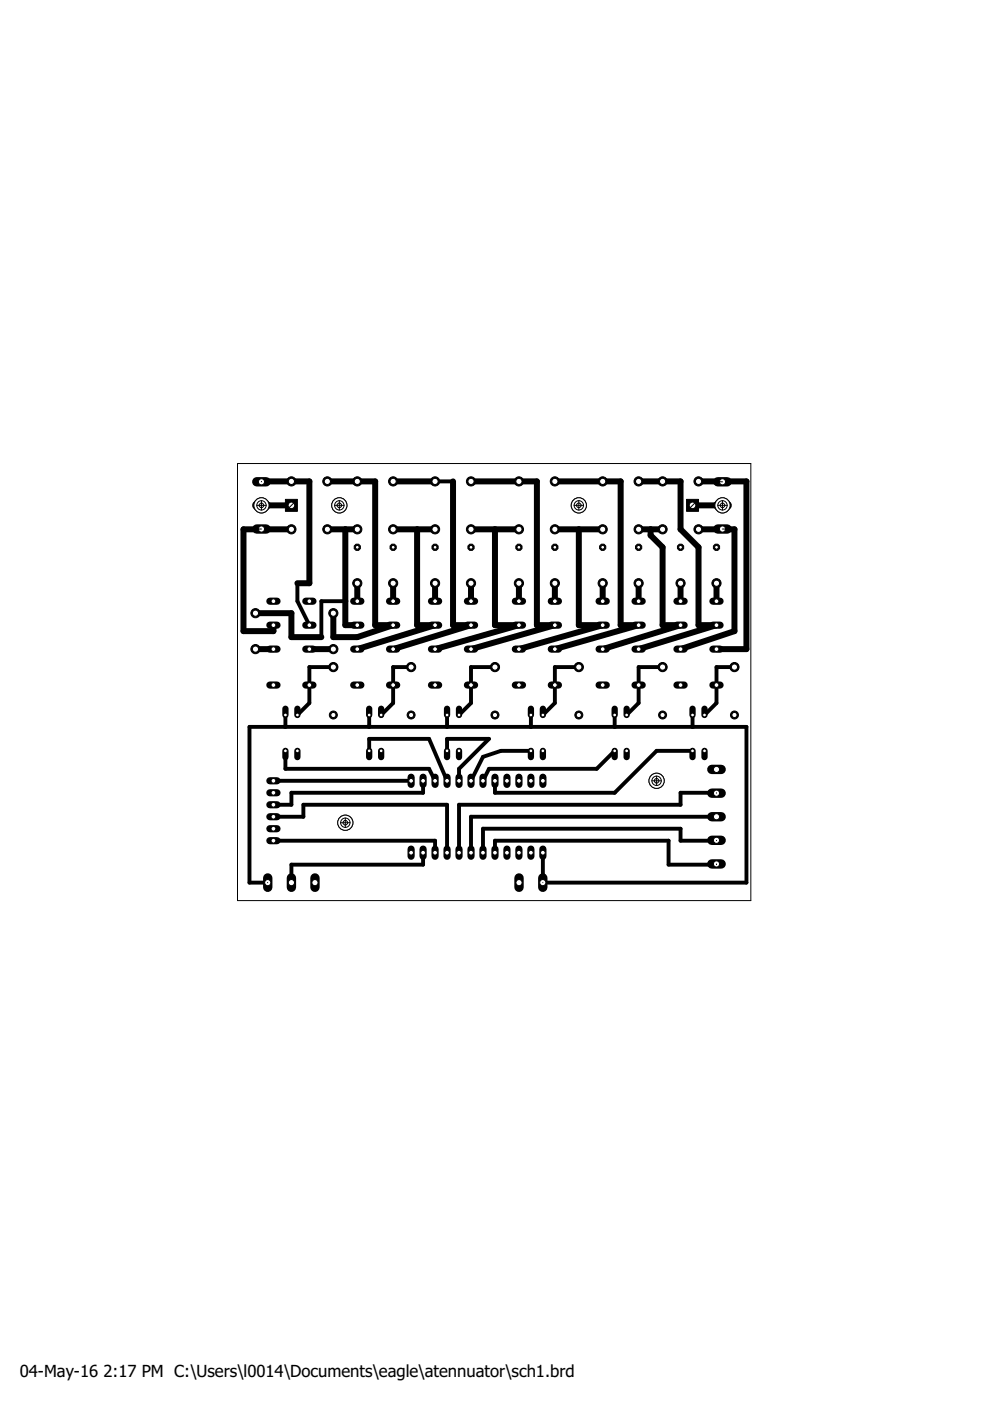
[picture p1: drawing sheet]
<svg xmlns="http://www.w3.org/2000/svg" width="210mm" height="297mm" viewBox="0 0 210 297" stroke-linecap="round" stroke-linejoin="round" font-family="sans-serif">
<defs><g id="words">
<g font-size="3.5">
<text x="4.2" y="291.8">04-May-16</text>
<text x="21.9" y="291.8">2:17 PM C:\Users\l0014\Documents\eagle\atennuator\sch1.brd</text>
</g>
</g></defs>
<g fill="none" stroke="#000" stroke-width="1.3">
<path d="M55.4 102.1h10.2v21.6h-2.5M55.4 107.1h6.4M61.8 112.2h-10.2v21.6h6.4v-1.3M69.4 102.1h10.1v30.4h3.9l-7.6 2.6h-5.1v-5.1M69.4 112.2h6.4M73.2 112.2v20.3h2.6M83.4 102.1h8.8M83.4 112.2h8.8M88.4 112.2v20.3h3.8l-16.4 5.1M96.1 102.1v30.4h3.8l-16.5 5.1M99.9 102.1h13.9v30.4h3.8l-17.7 5.1M99.9 112.2h10.1"/>
<path d="M104.9 112.2v20.3h5.1l-17.8 5.1M117.6 102.1h14v30.4h3.8l-17.8 5.1M117.6 112.2h10.2M122.7 112.2v20.3h5.1l-17.8 5.1M135.4 102.1h8.9v10.1l3.8 3.8v16.5h3.8l-16.5 5.1M135.4 112.2h5.1M137.9 112.2v1.3l2.6 2.5v16.5h3.8l-16.5 5.1M146.8 107.1h6.4M148.1 102.1h10.2v35.5h-6.4M148.1 112.2h7.6v21.6l-11.4 3.8M54.2 130h7.6v5.1h6.3M54.2 137.6h3.8"/>
<path d="M65.6 137.6h5.1M75.8 123.7v3.8M83.4 123.7v3.8M92.2 123.7v3.8M99.9 123.7v3.8M110 123.7v3.8M117.6 123.7v3.8M127.8 123.7v3.8M135.4 123.7v3.8M144.3 123.7v3.8M151.9 123.7v3.8"/>
</g>
<g fill="none" stroke="#000" stroke-width=".83">
<path d="M92.2 102.1h3.9M148.1 102.1h1.3M148.1 112.2h1.3M63.1 123.7v3.8l2.5 5M73.2 127.5h-5.1v7.6M60.5 159.2v3.8h30.5l1.2 2.5M60.5 151.6v2.5M70.7 141.4h-5.1v7.7l-2.5 2.5M78.3 159.2v-2.5h12.7l3.8 8.8M78.3 151.6v2.5M87.2 141.4h-3.8v7.7l-2.6 2.5M94.8 159.2v-2.5h8.9l-6.4 6.3v2.5"/>
<path d="M94.8 151.6v2.5M104.9 141.4h-5v7.7l-2.6 2.5M112.6 159.2h-6.4l-3.8 1.3-2.5 5M112.6 151.6v2.5M122.7 141.4h-5.1v7.7l-2.5 2.5M130.3 159.2l-3.8 3.8h-22.8l-1.3 2.5M130.3 151.6v2.5M140.5 141.4h-5.1v7.7l-2.5 2.5M146.8 159.2h-7.6l-8.9 8.9h-25.4v-2.6M146.8 151.6v2.5M155.7 141.4h-3.8v7.7l-2.5 2.5M58 173.2h6.3v-2.6h30.5v10.2"/>
<path d="M58 165.5h29.2M58 178.2h34.2v2.6M89.7 165.5v2.6h-27.9v2.5h-3.8M151.9 168.1h-7.6v2.5h-47v10.2M151.9 173.2h-52v7.6M151.9 178.2h-7.6v-2.5h-41.9v5.1M89.7 180.8v2.5h-27.9v3.8M104.9 180.8v-2.6h36.9v5.1h10.1M115.1 180.8v6.3h43.2v-33h-105.4v33h3.8"/>
</g>
<path d="M64.8 145.2h1.6" fill="none" stroke="#000" stroke-width="1.5"/>
<circle cx="65.6" cy="145.2" r=".51" fill="#fff" stroke="#000" stroke-width=".21"/>
<path d="M64.8 137.6h1.6" fill="none" stroke="#000" stroke-width="1.5"/>
<circle cx="65.6" cy="137.6" r=".51" fill="#fff" stroke="#000" stroke-width=".21"/>
<path d="M64.8 132.5h1.6" fill="none" stroke="#000" stroke-width="1.5"/>
<circle cx="65.6" cy="132.5" r=".51" fill="#fff" stroke="#000" stroke-width=".21"/>
<path d="M64.8 127.5h1.6" fill="none" stroke="#000" stroke-width="1.5"/>
<circle cx="65.6" cy="127.5" r=".51" fill="#fff" stroke="#000" stroke-width=".21"/>
<path d="M57.2 127.5h1.5" fill="none" stroke="#000" stroke-width="1.5"/>
<circle cx="58" cy="127.5" r=".51" fill="#fff" stroke="#000" stroke-width=".21"/>
<path d="M57.2 132.5h1.5" fill="none" stroke="#000" stroke-width="1.5"/>
<circle cx="58" cy="132.5" r=".51" fill="#fff" stroke="#000" stroke-width=".21"/>
<path d="M57.2 137.6h1.5" fill="none" stroke="#000" stroke-width="1.5"/>
<circle cx="58" cy="137.6" r=".51" fill="#fff" stroke="#000" stroke-width=".21"/>
<path d="M57.2 145.2h1.5" fill="none" stroke="#000" stroke-width="1.5"/>
<circle cx="58" cy="145.2" r=".51" fill="#fff" stroke="#000" stroke-width=".21"/>
<path d="M82.6 145.2h1.5" fill="none" stroke="#000" stroke-width="1.5"/>
<circle cx="83.4" cy="145.2" r=".51" fill="#fff" stroke="#000" stroke-width=".21"/>
<path d="M82.6 137.6h1.5" fill="none" stroke="#000" stroke-width="1.5"/>
<circle cx="83.4" cy="137.6" r=".51" fill="#fff" stroke="#000" stroke-width=".21"/>
<path d="M82.6 132.5h1.5" fill="none" stroke="#000" stroke-width="1.5"/>
<circle cx="83.4" cy="132.5" r=".51" fill="#fff" stroke="#000" stroke-width=".21"/>
<path d="M82.6 127.5h1.5" fill="none" stroke="#000" stroke-width="1.5"/>
<circle cx="83.4" cy="127.5" r=".51" fill="#fff" stroke="#000" stroke-width=".21"/>
<path d="M75 127.5h1.5" fill="none" stroke="#000" stroke-width="1.5"/>
<circle cx="75.8" cy="127.5" r=".51" fill="#fff" stroke="#000" stroke-width=".21"/>
<path d="M75 132.5h1.5" fill="none" stroke="#000" stroke-width="1.5"/>
<circle cx="75.8" cy="132.5" r=".51" fill="#fff" stroke="#000" stroke-width=".21"/>
<path d="M75 137.6h1.5" fill="none" stroke="#000" stroke-width="1.5"/>
<circle cx="75.8" cy="137.6" r=".51" fill="#fff" stroke="#000" stroke-width=".21"/>
<path d="M75 145.2h1.5" fill="none" stroke="#000" stroke-width="1.5"/>
<circle cx="75.8" cy="145.2" r=".51" fill="#fff" stroke="#000" stroke-width=".21"/>
<path d="M99.1 145.2h1.5" fill="none" stroke="#000" stroke-width="1.5"/>
<circle cx="99.9" cy="145.2" r=".51" fill="#fff" stroke="#000" stroke-width=".21"/>
<path d="M99.1 137.6h1.5" fill="none" stroke="#000" stroke-width="1.5"/>
<circle cx="99.9" cy="137.6" r=".51" fill="#fff" stroke="#000" stroke-width=".21"/>
<path d="M99.1 132.5h1.5" fill="none" stroke="#000" stroke-width="1.5"/>
<circle cx="99.9" cy="132.5" r=".51" fill="#fff" stroke="#000" stroke-width=".21"/>
<path d="M99.1 127.5h1.5" fill="none" stroke="#000" stroke-width="1.5"/>
<circle cx="99.9" cy="127.5" r=".51" fill="#fff" stroke="#000" stroke-width=".21"/>
<path d="M91.5 127.5h1.5" fill="none" stroke="#000" stroke-width="1.5"/>
<circle cx="92.2" cy="127.5" r=".51" fill="#fff" stroke="#000" stroke-width=".21"/>
<path d="M91.5 132.5h1.5" fill="none" stroke="#000" stroke-width="1.5"/>
<circle cx="92.2" cy="132.5" r=".51" fill="#fff" stroke="#000" stroke-width=".21"/>
<path d="M91.5 137.6h1.5" fill="none" stroke="#000" stroke-width="1.5"/>
<circle cx="92.2" cy="137.6" r=".51" fill="#fff" stroke="#000" stroke-width=".21"/>
<path d="M91.5 145.2h1.5" fill="none" stroke="#000" stroke-width="1.5"/>
<circle cx="92.2" cy="145.2" r=".51" fill="#fff" stroke="#000" stroke-width=".21"/>
<path d="M116.9 145.2h1.5" fill="none" stroke="#000" stroke-width="1.5"/>
<circle cx="117.6" cy="145.2" r=".51" fill="#fff" stroke="#000" stroke-width=".21"/>
<path d="M116.9 137.6h1.5" fill="none" stroke="#000" stroke-width="1.5"/>
<circle cx="117.6" cy="137.6" r=".51" fill="#fff" stroke="#000" stroke-width=".21"/>
<path d="M116.9 132.5h1.5" fill="none" stroke="#000" stroke-width="1.5"/>
<circle cx="117.6" cy="132.5" r=".51" fill="#fff" stroke="#000" stroke-width=".21"/>
<path d="M116.9 127.5h1.5" fill="none" stroke="#000" stroke-width="1.5"/>
<circle cx="117.6" cy="127.5" r=".51" fill="#fff" stroke="#000" stroke-width=".21"/>
<path d="M109.3 127.5h1.5" fill="none" stroke="#000" stroke-width="1.5"/>
<circle cx="110" cy="127.5" r=".51" fill="#fff" stroke="#000" stroke-width=".21"/>
<path d="M109.3 132.5h1.5" fill="none" stroke="#000" stroke-width="1.5"/>
<circle cx="110" cy="132.5" r=".51" fill="#fff" stroke="#000" stroke-width=".21"/>
<path d="M109.3 137.6h1.5" fill="none" stroke="#000" stroke-width="1.5"/>
<circle cx="110" cy="137.6" r=".51" fill="#fff" stroke="#000" stroke-width=".21"/>
<path d="M109.3 145.2h1.5" fill="none" stroke="#000" stroke-width="1.5"/>
<circle cx="110" cy="145.2" r=".51" fill="#fff" stroke="#000" stroke-width=".21"/>
<path d="M134.6 145.2h1.6" fill="none" stroke="#000" stroke-width="1.5"/>
<circle cx="135.4" cy="145.2" r=".51" fill="#fff" stroke="#000" stroke-width=".21"/>
<path d="M134.6 137.6h1.6" fill="none" stroke="#000" stroke-width="1.5"/>
<circle cx="135.4" cy="137.6" r=".51" fill="#fff" stroke="#000" stroke-width=".21"/>
<path d="M134.6 132.5h1.6" fill="none" stroke="#000" stroke-width="1.5"/>
<circle cx="135.4" cy="132.5" r=".51" fill="#fff" stroke="#000" stroke-width=".21"/>
<path d="M134.6 127.5h1.6" fill="none" stroke="#000" stroke-width="1.5"/>
<circle cx="135.4" cy="127.5" r=".51" fill="#fff" stroke="#000" stroke-width=".21"/>
<path d="M127 127.5h1.5" fill="none" stroke="#000" stroke-width="1.5"/>
<circle cx="127.8" cy="127.5" r=".51" fill="#fff" stroke="#000" stroke-width=".21"/>
<path d="M127 132.5h1.5" fill="none" stroke="#000" stroke-width="1.5"/>
<circle cx="127.8" cy="132.5" r=".51" fill="#fff" stroke="#000" stroke-width=".21"/>
<path d="M127 137.6h1.5" fill="none" stroke="#000" stroke-width="1.5"/>
<circle cx="127.8" cy="137.6" r=".51" fill="#fff" stroke="#000" stroke-width=".21"/>
<path d="M127 145.2h1.5" fill="none" stroke="#000" stroke-width="1.5"/>
<circle cx="127.8" cy="145.2" r=".51" fill="#fff" stroke="#000" stroke-width=".21"/>
<path d="M151.2 145.2h1.5" fill="none" stroke="#000" stroke-width="1.5"/>
<circle cx="151.9" cy="145.2" r=".51" fill="#fff" stroke="#000" stroke-width=".21"/>
<path d="M151.2 137.6h1.5" fill="none" stroke="#000" stroke-width="1.5"/>
<circle cx="151.9" cy="137.6" r=".51" fill="#fff" stroke="#000" stroke-width=".21"/>
<path d="M151.2 132.5h1.5" fill="none" stroke="#000" stroke-width="1.5"/>
<circle cx="151.9" cy="132.5" r=".51" fill="#fff" stroke="#000" stroke-width=".21"/>
<path d="M151.2 127.5h1.5" fill="none" stroke="#000" stroke-width="1.5"/>
<circle cx="151.9" cy="127.5" r=".51" fill="#fff" stroke="#000" stroke-width=".21"/>
<path d="M143.5 127.5h1.6" fill="none" stroke="#000" stroke-width="1.5"/>
<circle cx="144.3" cy="127.5" r=".51" fill="#fff" stroke="#000" stroke-width=".21"/>
<path d="M143.5 132.5h1.6" fill="none" stroke="#000" stroke-width="1.5"/>
<circle cx="144.3" cy="132.5" r=".51" fill="#fff" stroke="#000" stroke-width=".21"/>
<path d="M143.5 137.6h1.6" fill="none" stroke="#000" stroke-width="1.5"/>
<circle cx="144.3" cy="137.6" r=".51" fill="#fff" stroke="#000" stroke-width=".21"/>
<path d="M143.5 145.2h1.6" fill="none" stroke="#000" stroke-width="1.5"/>
<circle cx="144.3" cy="145.2" r=".51" fill="#fff" stroke="#000" stroke-width=".21"/>
<path d="M60.5 159.2v1.3" fill="none" stroke="#000" stroke-width="1.3"/>
<circle cx="60.5" cy="159.2" r=".4" fill="#fff" stroke="#000" stroke-width=".21"/>
<path d="M63.1 159.2v1.3" fill="none" stroke="#000" stroke-width="1.3"/>
<circle cx="63.1" cy="159.2" r=".4" fill="#fff" stroke="#000" stroke-width=".21"/>
<path d="M63.1 150.3v1.3" fill="none" stroke="#000" stroke-width="1.3"/>
<circle cx="63.1" cy="151.6" r=".4" fill="#fff" stroke="#000" stroke-width=".21"/>
<path d="M60.5 150.3v1.3" fill="none" stroke="#000" stroke-width="1.3"/>
<circle cx="60.5" cy="151.6" r=".4" fill="#fff" stroke="#000" stroke-width=".21"/>
<path d="M78.3 159.2v1.3" fill="none" stroke="#000" stroke-width="1.3"/>
<circle cx="78.3" cy="159.2" r=".4" fill="#fff" stroke="#000" stroke-width=".21"/>
<path d="M80.8 159.2v1.3" fill="none" stroke="#000" stroke-width="1.3"/>
<circle cx="80.8" cy="159.2" r=".4" fill="#fff" stroke="#000" stroke-width=".21"/>
<path d="M80.8 150.3v1.3" fill="none" stroke="#000" stroke-width="1.3"/>
<circle cx="80.8" cy="151.6" r=".4" fill="#fff" stroke="#000" stroke-width=".21"/>
<path d="M78.3 150.3v1.3" fill="none" stroke="#000" stroke-width="1.3"/>
<circle cx="78.3" cy="151.6" r=".4" fill="#fff" stroke="#000" stroke-width=".21"/>
<path d="M94.8 159.2v1.3" fill="none" stroke="#000" stroke-width="1.3"/>
<circle cx="94.8" cy="159.2" r=".4" fill="#fff" stroke="#000" stroke-width=".21"/>
<path d="M97.3 159.2v1.3" fill="none" stroke="#000" stroke-width="1.3"/>
<circle cx="97.3" cy="159.2" r=".4" fill="#fff" stroke="#000" stroke-width=".21"/>
<path d="M97.3 150.3v1.3" fill="none" stroke="#000" stroke-width="1.3"/>
<circle cx="97.3" cy="151.6" r=".4" fill="#fff" stroke="#000" stroke-width=".21"/>
<path d="M94.8 150.3v1.3" fill="none" stroke="#000" stroke-width="1.3"/>
<circle cx="94.8" cy="151.6" r=".4" fill="#fff" stroke="#000" stroke-width=".21"/>
<path d="M112.6 159.2v1.3" fill="none" stroke="#000" stroke-width="1.3"/>
<circle cx="112.6" cy="159.2" r=".4" fill="#fff" stroke="#000" stroke-width=".21"/>
<path d="M115.1 159.2v1.3" fill="none" stroke="#000" stroke-width="1.3"/>
<circle cx="115.1" cy="159.2" r=".4" fill="#fff" stroke="#000" stroke-width=".21"/>
<path d="M115.1 150.3v1.3" fill="none" stroke="#000" stroke-width="1.3"/>
<circle cx="115.1" cy="151.6" r=".4" fill="#fff" stroke="#000" stroke-width=".21"/>
<path d="M112.6 150.3v1.3" fill="none" stroke="#000" stroke-width="1.3"/>
<circle cx="112.6" cy="151.6" r=".4" fill="#fff" stroke="#000" stroke-width=".21"/>
<path d="M130.3 159.2v1.3" fill="none" stroke="#000" stroke-width="1.3"/>
<circle cx="130.3" cy="159.2" r=".4" fill="#fff" stroke="#000" stroke-width=".21"/>
<path d="M132.9 159.2v1.3" fill="none" stroke="#000" stroke-width="1.3"/>
<circle cx="132.9" cy="159.2" r=".4" fill="#fff" stroke="#000" stroke-width=".21"/>
<path d="M132.9 150.3v1.3" fill="none" stroke="#000" stroke-width="1.3"/>
<circle cx="132.9" cy="151.6" r=".4" fill="#fff" stroke="#000" stroke-width=".21"/>
<path d="M130.3 150.3v1.3" fill="none" stroke="#000" stroke-width="1.3"/>
<circle cx="130.3" cy="151.6" r=".4" fill="#fff" stroke="#000" stroke-width=".21"/>
<path d="M146.8 159.2v1.3" fill="none" stroke="#000" stroke-width="1.3"/>
<circle cx="146.8" cy="159.2" r=".4" fill="#fff" stroke="#000" stroke-width=".21"/>
<path d="M149.4 159.2v1.3" fill="none" stroke="#000" stroke-width="1.3"/>
<circle cx="149.4" cy="159.2" r=".4" fill="#fff" stroke="#000" stroke-width=".21"/>
<path d="M149.4 150.3v1.3" fill="none" stroke="#000" stroke-width="1.3"/>
<circle cx="149.4" cy="151.6" r=".4" fill="#fff" stroke="#000" stroke-width=".21"/>
<path d="M146.8 150.3v1.3" fill="none" stroke="#000" stroke-width="1.3"/>
<circle cx="146.8" cy="151.6" r=".4" fill="#fff" stroke="#000" stroke-width=".21"/>
<circle cx="61.8" cy="102.1" r=".71" fill="#000" stroke="#000" stroke-width=".21"/>
<circle cx="61.8" cy="102.1" r=".4" fill="#fff" stroke="#000" stroke-width=".21"/>
<circle cx="69.4" cy="102.1" r=".71" fill="#000" stroke="#000" stroke-width=".21"/>
<circle cx="69.4" cy="102.1" r=".4" fill="#fff" stroke="#000" stroke-width=".21"/>
<circle cx="117.6" cy="116" r=".71" fill="#000" stroke="#000" stroke-width=".21"/>
<circle cx="117.6" cy="116" r=".4" fill="#fff" stroke="#000" stroke-width=".21"/>
<circle cx="117.6" cy="123.7" r=".71" fill="#000" stroke="#000" stroke-width=".21"/>
<circle cx="117.6" cy="123.7" r=".4" fill="#fff" stroke="#000" stroke-width=".21"/>
<circle cx="135.4" cy="116" r=".71" fill="#000" stroke="#000" stroke-width=".21"/>
<circle cx="135.4" cy="116" r=".4" fill="#fff" stroke="#000" stroke-width=".21"/>
<circle cx="135.4" cy="123.7" r=".71" fill="#000" stroke="#000" stroke-width=".21"/>
<circle cx="135.4" cy="123.7" r=".4" fill="#fff" stroke="#000" stroke-width=".21"/>
<circle cx="151.9" cy="116" r=".71" fill="#000" stroke="#000" stroke-width=".21"/>
<circle cx="151.9" cy="116" r=".4" fill="#fff" stroke="#000" stroke-width=".21"/>
<circle cx="151.9" cy="123.7" r=".71" fill="#000" stroke="#000" stroke-width=".21"/>
<circle cx="151.9" cy="123.7" r=".4" fill="#fff" stroke="#000" stroke-width=".21"/>
<circle cx="54.2" cy="130" r=".71" fill="#000" stroke="#000" stroke-width=".21"/>
<circle cx="54.2" cy="130" r=".4" fill="#fff" stroke="#000" stroke-width=".21"/>
<circle cx="54.2" cy="137.6" r=".71" fill="#000" stroke="#000" stroke-width=".21"/>
<circle cx="54.2" cy="137.6" r=".4" fill="#fff" stroke="#000" stroke-width=".21"/>
<circle cx="75.8" cy="123.7" r=".71" fill="#000" stroke="#000" stroke-width=".21"/>
<circle cx="75.8" cy="123.7" r=".4" fill="#fff" stroke="#000" stroke-width=".21"/>
<circle cx="75.8" cy="116" r=".71" fill="#000" stroke="#000" stroke-width=".21"/>
<circle cx="75.8" cy="116" r=".4" fill="#fff" stroke="#000" stroke-width=".21"/>
<circle cx="92.2" cy="123.7" r=".71" fill="#000" stroke="#000" stroke-width=".21"/>
<circle cx="92.2" cy="123.7" r=".4" fill="#fff" stroke="#000" stroke-width=".21"/>
<circle cx="92.2" cy="116" r=".71" fill="#000" stroke="#000" stroke-width=".21"/>
<circle cx="92.2" cy="116" r=".4" fill="#fff" stroke="#000" stroke-width=".21"/>
<circle cx="110" cy="123.7" r=".71" fill="#000" stroke="#000" stroke-width=".21"/>
<circle cx="110" cy="123.7" r=".4" fill="#fff" stroke="#000" stroke-width=".21"/>
<circle cx="110" cy="116" r=".71" fill="#000" stroke="#000" stroke-width=".21"/>
<circle cx="110" cy="116" r=".4" fill="#fff" stroke="#000" stroke-width=".21"/>
<circle cx="127.8" cy="123.7" r=".71" fill="#000" stroke="#000" stroke-width=".21"/>
<circle cx="127.8" cy="123.7" r=".4" fill="#fff" stroke="#000" stroke-width=".21"/>
<circle cx="127.8" cy="116" r=".71" fill="#000" stroke="#000" stroke-width=".21"/>
<circle cx="127.8" cy="116" r=".4" fill="#fff" stroke="#000" stroke-width=".21"/>
<circle cx="144.3" cy="123.7" r=".71" fill="#000" stroke="#000" stroke-width=".21"/>
<circle cx="144.3" cy="123.7" r=".4" fill="#fff" stroke="#000" stroke-width=".21"/>
<circle cx="144.3" cy="116" r=".71" fill="#000" stroke="#000" stroke-width=".21"/>
<circle cx="144.3" cy="116" r=".4" fill="#fff" stroke="#000" stroke-width=".21"/>
<circle cx="61.8" cy="112.2" r=".71" fill="#000" stroke="#000" stroke-width=".21"/>
<circle cx="61.8" cy="112.2" r=".4" fill="#fff" stroke="#000" stroke-width=".21"/>
<circle cx="69.4" cy="112.2" r=".71" fill="#000" stroke="#000" stroke-width=".21"/>
<circle cx="69.4" cy="112.2" r=".4" fill="#fff" stroke="#000" stroke-width=".21"/>
<circle cx="75.8" cy="102.1" r=".71" fill="#000" stroke="#000" stroke-width=".21"/>
<circle cx="75.8" cy="102.1" r=".4" fill="#fff" stroke="#000" stroke-width=".21"/>
<circle cx="83.4" cy="102.1" r=".71" fill="#000" stroke="#000" stroke-width=".21"/>
<circle cx="83.4" cy="102.1" r=".4" fill="#fff" stroke="#000" stroke-width=".21"/>
<circle cx="75.8" cy="112.2" r=".71" fill="#000" stroke="#000" stroke-width=".21"/>
<circle cx="75.8" cy="112.2" r=".4" fill="#fff" stroke="#000" stroke-width=".21"/>
<circle cx="83.4" cy="112.2" r=".71" fill="#000" stroke="#000" stroke-width=".21"/>
<circle cx="83.4" cy="112.2" r=".4" fill="#fff" stroke="#000" stroke-width=".21"/>
<circle cx="92.2" cy="112.2" r=".71" fill="#000" stroke="#000" stroke-width=".21"/>
<circle cx="92.2" cy="112.2" r=".4" fill="#fff" stroke="#000" stroke-width=".21"/>
<circle cx="99.9" cy="112.2" r=".71" fill="#000" stroke="#000" stroke-width=".21"/>
<circle cx="99.9" cy="112.2" r=".4" fill="#fff" stroke="#000" stroke-width=".21"/>
<circle cx="110" cy="112.2" r=".71" fill="#000" stroke="#000" stroke-width=".21"/>
<circle cx="110" cy="112.2" r=".4" fill="#fff" stroke="#000" stroke-width=".21"/>
<circle cx="117.6" cy="112.2" r=".71" fill="#000" stroke="#000" stroke-width=".21"/>
<circle cx="117.6" cy="112.2" r=".4" fill="#fff" stroke="#000" stroke-width=".21"/>
<circle cx="127.8" cy="112.2" r=".71" fill="#000" stroke="#000" stroke-width=".21"/>
<circle cx="127.8" cy="112.2" r=".4" fill="#fff" stroke="#000" stroke-width=".21"/>
<circle cx="135.4" cy="112.2" r=".71" fill="#000" stroke="#000" stroke-width=".21"/>
<circle cx="135.4" cy="112.2" r=".4" fill="#fff" stroke="#000" stroke-width=".21"/>
<circle cx="140.5" cy="112.2" r=".71" fill="#000" stroke="#000" stroke-width=".21"/>
<circle cx="140.5" cy="112.2" r=".4" fill="#fff" stroke="#000" stroke-width=".21"/>
<circle cx="148.1" cy="112.2" r=".71" fill="#000" stroke="#000" stroke-width=".21"/>
<circle cx="148.1" cy="112.2" r=".4" fill="#fff" stroke="#000" stroke-width=".21"/>
<circle cx="92.2" cy="102.1" r=".71" fill="#000" stroke="#000" stroke-width=".21"/>
<circle cx="92.2" cy="102.1" r=".4" fill="#fff" stroke="#000" stroke-width=".21"/>
<circle cx="99.9" cy="102.1" r=".71" fill="#000" stroke="#000" stroke-width=".21"/>
<circle cx="99.9" cy="102.1" r=".4" fill="#fff" stroke="#000" stroke-width=".21"/>
<circle cx="110" cy="102.1" r=".71" fill="#000" stroke="#000" stroke-width=".21"/>
<circle cx="110" cy="102.1" r=".4" fill="#fff" stroke="#000" stroke-width=".21"/>
<circle cx="117.6" cy="102.1" r=".71" fill="#000" stroke="#000" stroke-width=".21"/>
<circle cx="117.6" cy="102.1" r=".4" fill="#fff" stroke="#000" stroke-width=".21"/>
<circle cx="127.8" cy="102.1" r=".71" fill="#000" stroke="#000" stroke-width=".21"/>
<circle cx="127.8" cy="102.1" r=".4" fill="#fff" stroke="#000" stroke-width=".21"/>
<circle cx="135.4" cy="102.1" r=".71" fill="#000" stroke="#000" stroke-width=".21"/>
<circle cx="135.4" cy="102.1" r=".4" fill="#fff" stroke="#000" stroke-width=".21"/>
<circle cx="140.5" cy="102.1" r=".71" fill="#000" stroke="#000" stroke-width=".21"/>
<circle cx="140.5" cy="102.1" r=".4" fill="#fff" stroke="#000" stroke-width=".21"/>
<circle cx="148.1" cy="102.1" r=".71" fill="#000" stroke="#000" stroke-width=".21"/>
<circle cx="148.1" cy="102.1" r=".4" fill="#fff" stroke="#000" stroke-width=".21"/>
<circle cx="70.7" cy="130" r=".71" fill="#000" stroke="#000" stroke-width=".21"/>
<circle cx="70.7" cy="130" r=".4" fill="#fff" stroke="#000" stroke-width=".21"/>
<circle cx="70.7" cy="137.6" r=".71" fill="#000" stroke="#000" stroke-width=".21"/>
<circle cx="70.7" cy="137.6" r=".4" fill="#fff" stroke="#000" stroke-width=".21"/>
<circle cx="83.4" cy="116" r=".71" fill="#000" stroke="#000" stroke-width=".21"/>
<circle cx="83.4" cy="116" r=".4" fill="#fff" stroke="#000" stroke-width=".21"/>
<circle cx="83.4" cy="123.7" r=".71" fill="#000" stroke="#000" stroke-width=".21"/>
<circle cx="83.4" cy="123.7" r=".4" fill="#fff" stroke="#000" stroke-width=".21"/>
<circle cx="99.9" cy="116" r=".71" fill="#000" stroke="#000" stroke-width=".21"/>
<circle cx="99.9" cy="116" r=".4" fill="#fff" stroke="#000" stroke-width=".21"/>
<circle cx="99.9" cy="123.7" r=".71" fill="#000" stroke="#000" stroke-width=".21"/>
<circle cx="99.9" cy="123.7" r=".4" fill="#fff" stroke="#000" stroke-width=".21"/>
<path d="M115.1 164.8v1.5" fill="none" stroke="#000" stroke-width="1.5"/>
<circle cx="115.1" cy="165.5" r=".51" fill="#fff" stroke="#000" stroke-width=".21"/>
<path d="M112.6 164.8v1.5" fill="none" stroke="#000" stroke-width="1.5"/>
<circle cx="112.6" cy="165.5" r=".51" fill="#fff" stroke="#000" stroke-width=".21"/>
<path d="M110 164.8v1.5" fill="none" stroke="#000" stroke-width="1.5"/>
<circle cx="110" cy="165.5" r=".51" fill="#fff" stroke="#000" stroke-width=".21"/>
<path d="M107.5 164.8v1.5" fill="none" stroke="#000" stroke-width="1.5"/>
<circle cx="107.5" cy="165.5" r=".51" fill="#fff" stroke="#000" stroke-width=".21"/>
<path d="M104.9 164.8v1.5" fill="none" stroke="#000" stroke-width="1.5"/>
<circle cx="104.9" cy="165.5" r=".51" fill="#fff" stroke="#000" stroke-width=".21"/>
<path d="M102.4 164.8v1.5" fill="none" stroke="#000" stroke-width="1.5"/>
<circle cx="102.4" cy="165.5" r=".51" fill="#fff" stroke="#000" stroke-width=".21"/>
<path d="M99.9 164.8v1.5" fill="none" stroke="#000" stroke-width="1.5"/>
<circle cx="99.9" cy="165.5" r=".51" fill="#fff" stroke="#000" stroke-width=".21"/>
<path d="M97.3 164.8v1.5" fill="none" stroke="#000" stroke-width="1.5"/>
<circle cx="97.3" cy="165.5" r=".51" fill="#fff" stroke="#000" stroke-width=".21"/>
<path d="M94.8 164.8v1.5" fill="none" stroke="#000" stroke-width="1.5"/>
<circle cx="94.8" cy="165.5" r=".51" fill="#fff" stroke="#000" stroke-width=".21"/>
<path d="M92.2 164.8v1.5" fill="none" stroke="#000" stroke-width="1.5"/>
<circle cx="92.2" cy="165.5" r=".51" fill="#fff" stroke="#000" stroke-width=".21"/>
<path d="M89.7 164.8v1.5" fill="none" stroke="#000" stroke-width="1.5"/>
<circle cx="89.7" cy="165.5" r=".51" fill="#fff" stroke="#000" stroke-width=".21"/>
<path d="M87.2 164.8v1.5" fill="none" stroke="#000" stroke-width="1.5"/>
<circle cx="87.2" cy="165.5" r=".51" fill="#fff" stroke="#000" stroke-width=".21"/>
<path d="M115.1 180v1.5" fill="none" stroke="#000" stroke-width="1.5"/>
<circle cx="115.1" cy="180.8" r=".51" fill="#fff" stroke="#000" stroke-width=".21"/>
<path d="M112.6 180v1.5" fill="none" stroke="#000" stroke-width="1.5"/>
<circle cx="112.6" cy="180.8" r=".51" fill="#fff" stroke="#000" stroke-width=".21"/>
<path d="M110 180v1.5" fill="none" stroke="#000" stroke-width="1.5"/>
<circle cx="110" cy="180.8" r=".51" fill="#fff" stroke="#000" stroke-width=".21"/>
<path d="M107.5 180v1.5" fill="none" stroke="#000" stroke-width="1.5"/>
<circle cx="107.5" cy="180.8" r=".51" fill="#fff" stroke="#000" stroke-width=".21"/>
<path d="M104.9 180v1.5" fill="none" stroke="#000" stroke-width="1.5"/>
<circle cx="104.9" cy="180.8" r=".51" fill="#fff" stroke="#000" stroke-width=".21"/>
<path d="M102.4 180v1.5" fill="none" stroke="#000" stroke-width="1.5"/>
<circle cx="102.4" cy="180.8" r=".51" fill="#fff" stroke="#000" stroke-width=".21"/>
<path d="M99.9 180v1.5" fill="none" stroke="#000" stroke-width="1.5"/>
<circle cx="99.9" cy="180.8" r=".51" fill="#fff" stroke="#000" stroke-width=".21"/>
<path d="M97.3 180v1.5" fill="none" stroke="#000" stroke-width="1.5"/>
<circle cx="97.3" cy="180.8" r=".51" fill="#fff" stroke="#000" stroke-width=".21"/>
<path d="M94.8 180v1.5" fill="none" stroke="#000" stroke-width="1.5"/>
<circle cx="94.8" cy="180.8" r=".51" fill="#fff" stroke="#000" stroke-width=".21"/>
<path d="M92.2 180v1.5" fill="none" stroke="#000" stroke-width="1.5"/>
<circle cx="92.2" cy="180.8" r=".51" fill="#fff" stroke="#000" stroke-width=".21"/>
<path d="M89.7 180v1.5" fill="none" stroke="#000" stroke-width="1.5"/>
<circle cx="89.7" cy="180.8" r=".51" fill="#fff" stroke="#000" stroke-width=".21"/>
<path d="M87.2 180v1.5" fill="none" stroke="#000" stroke-width="1.5"/>
<circle cx="87.2" cy="180.8" r=".51" fill="#fff" stroke="#000" stroke-width=".21"/>
<path d="M54.4 102.2h2" fill="none" stroke="#000" stroke-width="2"/>
<circle cx="55.4" cy="102.2" r=".66" fill="#fff" stroke="#000" stroke-width=".21"/>
<path d="M54.4 107.1h2" fill="none" stroke="#000" stroke-width="2"/>
<circle cx="55.4" cy="107.1" r=".66" fill="#fff" stroke="#000" stroke-width=".21"/>
<path d="M54.4 112.2h2" fill="none" stroke="#000" stroke-width="2"/>
<circle cx="55.4" cy="112.2" r=".66" fill="#fff" stroke="#000" stroke-width=".21"/>
<path d="M152.2 112.2h2" fill="none" stroke="#000" stroke-width="2"/>
<circle cx="153.2" cy="112.2" r=".66" fill="#fff" stroke="#000" stroke-width=".21"/>
<path d="M152.2 107.1h2" fill="none" stroke="#000" stroke-width="2"/>
<circle cx="153.2" cy="107.1" r=".66" fill="#fff" stroke="#000" stroke-width=".21"/>
<path d="M152.2 102.2h2" fill="none" stroke="#000" stroke-width="2"/>
<circle cx="153.2" cy="102.2" r=".66" fill="#fff" stroke="#000" stroke-width=".21"/>
<path d="M56.8 186.1v2" fill="none" stroke="#000" stroke-width="2"/>
<circle cx="56.8" cy="187.1" r=".66" fill="#fff" stroke="#000" stroke-width=".21"/>
<path d="M61.8 186.1v2" fill="none" stroke="#000" stroke-width="2"/>
<circle cx="61.8" cy="187.1" r=".66" fill="#fff" stroke="#000" stroke-width=".21"/>
<path d="M66.8 186.1v2" fill="none" stroke="#000" stroke-width="2"/>
<circle cx="66.8" cy="187.1" r=".66" fill="#fff" stroke="#000" stroke-width=".21"/>
<path d="M57.2 170.6h1.5" fill="none" stroke="#000" stroke-width="1.5"/>
<circle cx="58" cy="170.6" r=".51" fill="#fff" stroke="#000" stroke-width=".21"/>
<path d="M57.2 168.1h1.5" fill="none" stroke="#000" stroke-width="1.5"/>
<circle cx="58" cy="168.1" r=".51" fill="#fff" stroke="#000" stroke-width=".21"/>
<path d="M57.2 165.5h1.5" fill="none" stroke="#000" stroke-width="1.5"/>
<circle cx="58" cy="165.5" r=".51" fill="#fff" stroke="#000" stroke-width=".21"/>
<path d="M57.2 178.2h1.5" fill="none" stroke="#000" stroke-width="1.5"/>
<circle cx="58" cy="178.2" r=".51" fill="#fff" stroke="#000" stroke-width=".21"/>
<path d="M57.2 175.7h1.5" fill="none" stroke="#000" stroke-width="1.5"/>
<circle cx="58" cy="175.7" r=".51" fill="#fff" stroke="#000" stroke-width=".21"/>
<path d="M57.2 173.2h1.5" fill="none" stroke="#000" stroke-width="1.5"/>
<circle cx="58" cy="173.2" r=".51" fill="#fff" stroke="#000" stroke-width=".21"/>
<circle cx="70.7" cy="151.6" r=".85" fill="#000" stroke="#000" stroke-width=".21"/>
<circle cx="70.7" cy="151.6" r=".55" fill="#fff" stroke="#000" stroke-width=".21"/>
<circle cx="70.7" cy="141.4" r=".85" fill="#000" stroke="#000" stroke-width=".21"/>
<circle cx="70.7" cy="141.4" r=".55" fill="#fff" stroke="#000" stroke-width=".21"/>
<circle cx="87.2" cy="151.6" r=".85" fill="#000" stroke="#000" stroke-width=".21"/>
<circle cx="87.2" cy="151.6" r=".55" fill="#fff" stroke="#000" stroke-width=".21"/>
<circle cx="87.2" cy="141.4" r=".85" fill="#000" stroke="#000" stroke-width=".21"/>
<circle cx="87.2" cy="141.4" r=".55" fill="#fff" stroke="#000" stroke-width=".21"/>
<circle cx="104.9" cy="151.6" r=".85" fill="#000" stroke="#000" stroke-width=".21"/>
<circle cx="104.9" cy="151.6" r=".55" fill="#fff" stroke="#000" stroke-width=".21"/>
<circle cx="104.9" cy="141.4" r=".85" fill="#000" stroke="#000" stroke-width=".21"/>
<circle cx="104.9" cy="141.4" r=".55" fill="#fff" stroke="#000" stroke-width=".21"/>
<circle cx="122.7" cy="151.6" r=".85" fill="#000" stroke="#000" stroke-width=".21"/>
<circle cx="122.7" cy="151.6" r=".55" fill="#fff" stroke="#000" stroke-width=".21"/>
<circle cx="122.7" cy="141.4" r=".85" fill="#000" stroke="#000" stroke-width=".21"/>
<circle cx="122.7" cy="141.4" r=".55" fill="#fff" stroke="#000" stroke-width=".21"/>
<circle cx="140.5" cy="151.6" r=".85" fill="#000" stroke="#000" stroke-width=".21"/>
<circle cx="140.5" cy="151.6" r=".55" fill="#fff" stroke="#000" stroke-width=".21"/>
<circle cx="140.5" cy="141.4" r=".85" fill="#000" stroke="#000" stroke-width=".21"/>
<circle cx="140.5" cy="141.4" r=".55" fill="#fff" stroke="#000" stroke-width=".21"/>
<circle cx="155.7" cy="151.6" r=".85" fill="#000" stroke="#000" stroke-width=".21"/>
<circle cx="155.7" cy="151.6" r=".55" fill="#fff" stroke="#000" stroke-width=".21"/>
<circle cx="155.7" cy="141.4" r=".85" fill="#000" stroke="#000" stroke-width=".21"/>
<circle cx="155.7" cy="141.4" r=".55" fill="#fff" stroke="#000" stroke-width=".21"/>
<path d="M115.1 186.1v2" fill="none" stroke="#000" stroke-width="2"/>
<circle cx="115.1" cy="187.1" r=".66" fill="#fff" stroke="#000" stroke-width=".21"/>
<path d="M110 186.1v2" fill="none" stroke="#000" stroke-width="2"/>
<circle cx="110" cy="187.1" r=".66" fill="#fff" stroke="#000" stroke-width=".21"/>
<path d="M150.9 163.1h2" fill="none" stroke="#000" stroke-width="2"/>
<circle cx="151.9" cy="163.1" r=".66" fill="#fff" stroke="#000" stroke-width=".21"/>
<path d="M150.9 168.2h2" fill="none" stroke="#000" stroke-width="2"/>
<circle cx="151.9" cy="168.2" r=".66" fill="#fff" stroke="#000" stroke-width=".21"/>
<path d="M150.9 173.2h2" fill="none" stroke="#000" stroke-width="2"/>
<circle cx="151.9" cy="173.2" r=".66" fill="#fff" stroke="#000" stroke-width=".21"/>
<path d="M150.9 178.2h2" fill="none" stroke="#000" stroke-width="2"/>
<circle cx="151.9" cy="178.2" r=".66" fill="#fff" stroke="#000" stroke-width=".21"/>
<path d="M150.9 183.2h2" fill="none" stroke="#000" stroke-width="2"/>
<circle cx="151.9" cy="183.2" r=".66" fill="#fff" stroke="#000" stroke-width=".21"/>
<path d="M60.5 105.9h2.6v2.5h-2.6z" fill="#000" stroke="#000" stroke-width=".21"/>
<circle cx="61.8" cy="107.1" r=".7" fill="#fff" stroke="#000" stroke-width=".21"/>
<path d="M145.6 105.9h2.5v2.5h-2.5z" fill="#000" stroke="#000" stroke-width=".21"/>
<circle cx="146.8" cy="107.1" r=".7" fill="#fff" stroke="#000" stroke-width=".21"/>
<circle cx="61.8" cy="102.1" r=".97" fill="#000" stroke="#000" stroke-width=".21"/>
<circle cx="61.8" cy="102.1" r=".66" fill="#fff" stroke="#000" stroke-width=".21"/>
<circle cx="69.4" cy="102.1" r=".97" fill="#000" stroke="#000" stroke-width=".21"/>
<circle cx="69.4" cy="102.1" r=".66" fill="#fff" stroke="#000" stroke-width=".21"/>
<circle cx="75.8" cy="102.1" r=".97" fill="#000" stroke="#000" stroke-width=".21"/>
<circle cx="75.8" cy="102.1" r=".66" fill="#fff" stroke="#000" stroke-width=".21"/>
<circle cx="83.4" cy="102.1" r=".97" fill="#000" stroke="#000" stroke-width=".21"/>
<circle cx="83.4" cy="102.1" r=".66" fill="#fff" stroke="#000" stroke-width=".21"/>
<circle cx="92.2" cy="102.1" r=".97" fill="#000" stroke="#000" stroke-width=".21"/>
<circle cx="92.2" cy="102.1" r=".66" fill="#fff" stroke="#000" stroke-width=".21"/>
<circle cx="99.9" cy="102.1" r=".97" fill="#000" stroke="#000" stroke-width=".21"/>
<circle cx="99.9" cy="102.1" r=".66" fill="#fff" stroke="#000" stroke-width=".21"/>
<circle cx="110" cy="102.1" r=".97" fill="#000" stroke="#000" stroke-width=".21"/>
<circle cx="110" cy="102.1" r=".66" fill="#fff" stroke="#000" stroke-width=".21"/>
<circle cx="117.6" cy="102.1" r=".97" fill="#000" stroke="#000" stroke-width=".21"/>
<circle cx="117.6" cy="102.1" r=".66" fill="#fff" stroke="#000" stroke-width=".21"/>
<circle cx="127.8" cy="102.1" r=".97" fill="#000" stroke="#000" stroke-width=".21"/>
<circle cx="127.8" cy="102.1" r=".66" fill="#fff" stroke="#000" stroke-width=".21"/>
<circle cx="61.8" cy="112.2" r=".97" fill="#000" stroke="#000" stroke-width=".21"/>
<circle cx="61.8" cy="112.2" r=".66" fill="#fff" stroke="#000" stroke-width=".21"/>
<circle cx="69.4" cy="112.2" r=".97" fill="#000" stroke="#000" stroke-width=".21"/>
<circle cx="69.4" cy="112.2" r=".66" fill="#fff" stroke="#000" stroke-width=".21"/>
<circle cx="75.8" cy="112.2" r=".97" fill="#000" stroke="#000" stroke-width=".21"/>
<circle cx="75.8" cy="112.2" r=".66" fill="#fff" stroke="#000" stroke-width=".21"/>
<circle cx="83.4" cy="112.2" r=".97" fill="#000" stroke="#000" stroke-width=".21"/>
<circle cx="83.4" cy="112.2" r=".66" fill="#fff" stroke="#000" stroke-width=".21"/>
<circle cx="92.2" cy="112.2" r=".97" fill="#000" stroke="#000" stroke-width=".21"/>
<circle cx="92.2" cy="112.2" r=".66" fill="#fff" stroke="#000" stroke-width=".21"/>
<circle cx="99.9" cy="112.2" r=".97" fill="#000" stroke="#000" stroke-width=".21"/>
<circle cx="99.9" cy="112.2" r=".66" fill="#fff" stroke="#000" stroke-width=".21"/>
<circle cx="110" cy="112.2" r=".97" fill="#000" stroke="#000" stroke-width=".21"/>
<circle cx="110" cy="112.2" r=".66" fill="#fff" stroke="#000" stroke-width=".21"/>
<circle cx="117.6" cy="112.2" r=".97" fill="#000" stroke="#000" stroke-width=".21"/>
<circle cx="117.6" cy="112.2" r=".66" fill="#fff" stroke="#000" stroke-width=".21"/>
<circle cx="127.8" cy="112.2" r=".97" fill="#000" stroke="#000" stroke-width=".21"/>
<circle cx="127.8" cy="112.2" r=".66" fill="#fff" stroke="#000" stroke-width=".21"/>
<circle cx="135.4" cy="112.2" r=".97" fill="#000" stroke="#000" stroke-width=".21"/>
<circle cx="135.4" cy="112.2" r=".66" fill="#fff" stroke="#000" stroke-width=".21"/>
<circle cx="140.5" cy="112.2" r=".97" fill="#000" stroke="#000" stroke-width=".21"/>
<circle cx="140.5" cy="112.2" r=".66" fill="#fff" stroke="#000" stroke-width=".21"/>
<circle cx="135.4" cy="102.1" r=".97" fill="#000" stroke="#000" stroke-width=".21"/>
<circle cx="135.4" cy="102.1" r=".66" fill="#fff" stroke="#000" stroke-width=".21"/>
<circle cx="140.5" cy="102.1" r=".97" fill="#000" stroke="#000" stroke-width=".21"/>
<circle cx="140.5" cy="102.1" r=".66" fill="#fff" stroke="#000" stroke-width=".21"/>
<circle cx="148.1" cy="102.1" r=".97" fill="#000" stroke="#000" stroke-width=".21"/>
<circle cx="148.1" cy="102.1" r=".66" fill="#fff" stroke="#000" stroke-width=".21"/>
<circle cx="148.1" cy="112.2" r=".97" fill="#000" stroke="#000" stroke-width=".21"/>
<circle cx="148.1" cy="112.2" r=".66" fill="#fff" stroke="#000" stroke-width=".21"/>
<circle cx="54.2" cy="130" r=".97" fill="#000" stroke="#000" stroke-width=".21"/>
<circle cx="54.2" cy="130" r=".66" fill="#fff" stroke="#000" stroke-width=".21"/>
<circle cx="54.2" cy="137.6" r=".97" fill="#000" stroke="#000" stroke-width=".21"/>
<circle cx="54.2" cy="137.6" r=".66" fill="#fff" stroke="#000" stroke-width=".21"/>
<circle cx="70.7" cy="137.6" r=".97" fill="#000" stroke="#000" stroke-width=".21"/>
<circle cx="70.7" cy="137.6" r=".66" fill="#fff" stroke="#000" stroke-width=".21"/>
<circle cx="70.7" cy="130" r=".97" fill="#000" stroke="#000" stroke-width=".21"/>
<circle cx="70.7" cy="130" r=".66" fill="#fff" stroke="#000" stroke-width=".21"/>
<circle cx="75.8" cy="123.7" r=".97" fill="#000" stroke="#000" stroke-width=".21"/>
<circle cx="75.8" cy="123.7" r=".66" fill="#fff" stroke="#000" stroke-width=".21"/>
<circle cx="83.4" cy="123.7" r=".97" fill="#000" stroke="#000" stroke-width=".21"/>
<circle cx="83.4" cy="123.7" r=".66" fill="#fff" stroke="#000" stroke-width=".21"/>
<circle cx="92.2" cy="123.7" r=".97" fill="#000" stroke="#000" stroke-width=".21"/>
<circle cx="92.2" cy="123.7" r=".66" fill="#fff" stroke="#000" stroke-width=".21"/>
<circle cx="99.9" cy="123.7" r=".97" fill="#000" stroke="#000" stroke-width=".21"/>
<circle cx="99.9" cy="123.7" r=".66" fill="#fff" stroke="#000" stroke-width=".21"/>
<circle cx="110" cy="123.7" r=".97" fill="#000" stroke="#000" stroke-width=".21"/>
<circle cx="110" cy="123.7" r=".66" fill="#fff" stroke="#000" stroke-width=".21"/>
<circle cx="117.6" cy="123.7" r=".97" fill="#000" stroke="#000" stroke-width=".21"/>
<circle cx="117.6" cy="123.7" r=".66" fill="#fff" stroke="#000" stroke-width=".21"/>
<circle cx="127.8" cy="123.7" r=".97" fill="#000" stroke="#000" stroke-width=".21"/>
<circle cx="127.8" cy="123.7" r=".66" fill="#fff" stroke="#000" stroke-width=".21"/>
<circle cx="135.4" cy="123.7" r=".97" fill="#000" stroke="#000" stroke-width=".21"/>
<circle cx="135.4" cy="123.7" r=".66" fill="#fff" stroke="#000" stroke-width=".21"/>
<circle cx="144.3" cy="123.7" r=".97" fill="#000" stroke="#000" stroke-width=".21"/>
<circle cx="144.3" cy="123.7" r=".66" fill="#fff" stroke="#000" stroke-width=".21"/>
<circle cx="151.9" cy="123.7" r=".97" fill="#000" stroke="#000" stroke-width=".21"/>
<circle cx="151.9" cy="123.7" r=".66" fill="#fff" stroke="#000" stroke-width=".21"/>
<circle cx="70.7" cy="141.4" r=".97" fill="#000" stroke="#000" stroke-width=".21"/>
<circle cx="70.7" cy="141.4" r=".66" fill="#fff" stroke="#000" stroke-width=".21"/>
<circle cx="87.2" cy="141.4" r=".97" fill="#000" stroke="#000" stroke-width=".21"/>
<circle cx="87.2" cy="141.4" r=".66" fill="#fff" stroke="#000" stroke-width=".21"/>
<circle cx="104.9" cy="141.4" r=".97" fill="#000" stroke="#000" stroke-width=".21"/>
<circle cx="104.9" cy="141.4" r=".66" fill="#fff" stroke="#000" stroke-width=".21"/>
<circle cx="122.7" cy="141.4" r=".97" fill="#000" stroke="#000" stroke-width=".21"/>
<circle cx="122.7" cy="141.4" r=".66" fill="#fff" stroke="#000" stroke-width=".21"/>
<circle cx="140.5" cy="141.4" r=".97" fill="#000" stroke="#000" stroke-width=".21"/>
<circle cx="140.5" cy="141.4" r=".66" fill="#fff" stroke="#000" stroke-width=".21"/>
<circle cx="155.7" cy="141.4" r=".97" fill="#000" stroke="#000" stroke-width=".21"/>
<circle cx="155.7" cy="141.4" r=".66" fill="#fff" stroke="#000" stroke-width=".21"/>
<g fill="none" stroke="#000" stroke-width=".21">
<path d="M50.4 98.3h108.8v92.6h-108.8zM55.4 102.1v.1M55.4 112.2h-3.8M149.4 102.1l3.8 .1M153.2 112.2h2.5M151.9 168.1v.1M151.9 178.2h.1M56.7 187.1h.1M115.1 187.1h.1M151.9 183.2v.1"/>
<circle cx="71.9" cy="107.1" r="1.61"/>
</g>
<circle cx="71.9" cy="107.1" r="1.61" fill="#fff" stroke="#000" stroke-width=".21"/>
<circle cx="122.7" cy="107.1" r="1.61" fill="none" stroke="#000" stroke-width=".21"/>
<circle cx="122.7" cy="107.1" r="1.61" fill="#fff" stroke="#000" stroke-width=".21"/>
<circle cx="73.2" cy="174.4" r="1.61" fill="none" stroke="#000" stroke-width=".21"/>
<circle cx="73.2" cy="174.4" r="1.61" fill="#fff" stroke="#000" stroke-width=".21"/>
<circle cx="139.2" cy="165.5" r="1.61" fill="none" stroke="#000" stroke-width=".21"/>
<circle cx="139.2" cy="165.5" r="1.61" fill="#fff" stroke="#000" stroke-width=".21"/>
<circle cx="55.4" cy="107.1" r="1.61" fill="none" stroke="#000" stroke-width=".21"/>
<circle cx="55.4" cy="107.1" r="1.61" fill="#fff" stroke="#000" stroke-width=".21"/>
<circle cx="153.2" cy="107.1" r="1.61" fill="none" stroke="#000" stroke-width=".21"/>
<circle cx="153.2" cy="107.1" r="1.61" fill="#fff" stroke="#000" stroke-width=".21"/>
<g fill="none" stroke="#000" stroke-width=".21">
<path d="M54.4 107.1h2.1M55.4 106.1v2.1M62.8 106.1l-2 2.1M70.9 107.1h2.1M71.9 106.1v2.1M121.7 107.1h2M122.7 106.1v2.1M147.8 106.1l-2 2.1M152.2 107.1h2M153.2 106.1v2.1M72.2 174.4h2M73.2 173.4v2.1"/>
<path d="M138.2 165.5h2M139.2 164.5v2.1"/>
<circle cx="55.4" cy="107.1" r=".99"/>
<circle cx="55.4" cy="107.1" r=".49"/>
<circle cx="61.8" cy="107.1" r=".99"/>
<circle cx="71.9" cy="107.1" r=".99"/>
<circle cx="71.9" cy="107.1" r=".49"/>
<circle cx="122.7" cy="107.1" r=".99"/>
<circle cx="122.7" cy="107.1" r=".49"/>
<circle cx="146.8" cy="107.1" r=".99"/>
<circle cx="153.2" cy="107.1" r=".99"/>
<circle cx="153.2" cy="107.1" r=".49"/>
<circle cx="73.2" cy="174.4" r=".99"/>
<circle cx="73.2" cy="174.4" r=".49"/>
<circle cx="139.2" cy="165.5" r=".99"/>
<circle cx="139.2" cy="165.5" r=".49"/>
</g>
<use href="#words"/>
</svg>
